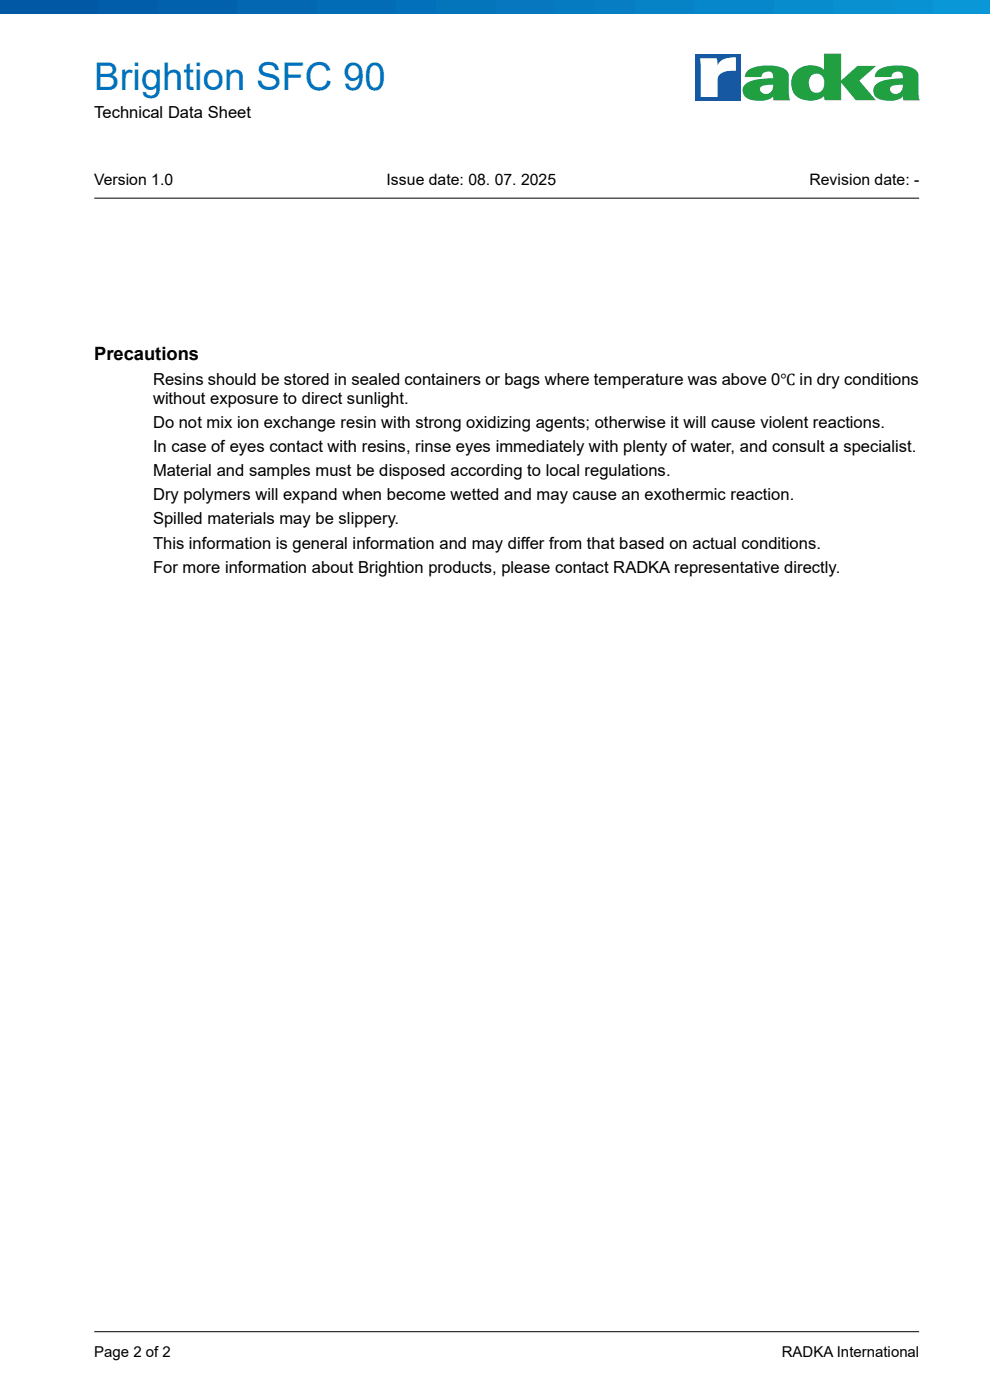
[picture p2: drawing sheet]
<svg xmlns="http://www.w3.org/2000/svg" width="210mm" height="297mm" viewBox="0 0 210 297" stroke-linecap="round" stroke-linejoin="round" font-family="sans-serif">
<defs><g id="words">
<text font-size="8.1" fill="#0070c0" x="20" y="19">Brightion SFC 90</text>
<text font-size="3.9" x="20" y="76.4">Precautions</text>
<g font-size="3.5">
<text x="20" y="25.1">Technical Data Sheet</text>
<text x="32.5" y="81.6">Resins should be stored in sealed containers or bags where temperature was above 0℃ in dry conditions</text>
<text x="32.5" y="85.7">without exposure to direct sunlight.</text>
<text x="32.5" y="90.8">Do not mix ion exchange resin with strong oxidizing agents; otherwise it will cause violent reactions.</text>
<text x="32.5" y="95.9">In case of eyes contact with resins, rinse eyes immediately with plenty of water, and consult a specialist.</text>
<text x="32.5" y="101.1">Material and samples must be disposed according to local regulations.</text>
<text x="32.5" y="106.2">Dry polymers will expand when become wetted and may cause an exothermic reaction.</text>
<text x="32.5" y="111.3">Spilled materials may be slippery.</text>
<text x="32.5" y="116.4">This information is general information and may differ from that based on actual conditions.</text>
<text x="32.5" y="121.5">For more information about Brightion products, please contact RADKA representative directly.</text>
</g>
<g font-size="3.3">
<text x="20" y="39.2">Version 1.0</text>
<text x="82" y="39.2">Issue date: 08. 07. 2025</text>
<text x="171.7" y="39.2">Revision date: -</text>
</g>
<g font-size="3.2">
<text x="20" y="288">Page 2 of 2</text>
<text x="165.9" y="288">RADKA International</text>
</g>
</g></defs>
<path d="M0 0h6.1v2.9h-6.1z" fill="#0054a2"/>
<path d="M4 0h6.3v2.9h-6.3z" fill="#0055a3"/>
<path d="M8.2 0h6.3v2.9h-6.3z" fill="#0057a4"/>
<path d="M12.4 0h6.3v2.9h-6.3z" fill="#0158a5"/>
<path d="M16.6 0h6.4v2.9h-6.4z" fill="#015aa6"/>
<path d="M20.8 0h6.4v2.9h-6.4z" fill="#015ba8"/>
<path d="M25.1 0h6.3v2.9h-6.3z" fill="#015ca9"/>
<path d="M29.3 0h6.3v2.9h-6.3z" fill="#015eaa"/>
<path d="M33.5 0h6.3v2.9h-6.3z" fill="#015fab"/>
<path d="M37.7 0h6.3v2.9h-6.3z" fill="#0260ac"/>
<path d="M41.9 0h6.4v2.9h-6.4z" fill="#0262ad"/>
<path d="M46.1 0h6.4v2.9h-6.4z" fill="#0263ae"/>
<path d="M50.3 0h6.4v2.9h-6.4z" fill="#0265af"/>
<path d="M54.6 0h6.3v2.9h-6.3z" fill="#0266b0"/>
<path d="M58.8 0h6.3v2.9h-6.3z" fill="#0367b1"/>
<path d="M63 0h6.3v2.9h-6.3z" fill="#0369b3"/>
<path d="M67.2 0h6.3v2.9h-6.3z" fill="#036ab4"/>
<path d="M71.4 0h6.4v2.9h-6.4z" fill="#036cb5"/>
<path d="M75.6 0h6.4v2.9h-6.4z" fill="#036db6"/>
<path d="M79.9 0h6.3v2.9h-6.3z" fill="#036eb7"/>
<path d="M84.1 0h6.3v2.9h-6.3z" fill="#0470b8"/>
<path d="M88.3 0h6.3v2.9h-6.3z" fill="#0471b9"/>
<path d="M92.5 0h6.3v2.9h-6.3z" fill="#0473ba"/>
<path d="M96.7 0h6.3v2.9h-6.3z" fill="#0474bb"/>
<path d="M100.9 0h6.4v2.9h-6.4z" fill="#0475bc"/>
<path d="M105.2 0h6.3v2.9h-6.3z" fill="#0577be"/>
<path d="M109.4 0h6.3v2.9h-6.3z" fill="#0578bf"/>
<path d="M113.6 0h6.3v2.9h-6.3z" fill="#0579c0"/>
<path d="M117.8 0h6.3v2.9h-6.3z" fill="#057bc1"/>
<path d="M122 0h6.3v2.9h-6.3z" fill="#057cc2"/>
<path d="M126.2 0h6.4v2.9h-6.4z" fill="#067ec3"/>
<path d="M130.5 0h6.3v2.9h-6.3z" fill="#067fc4"/>
<path d="M134.7 0h6.3v2.9h-6.3z" fill="#0680c5"/>
<path d="M138.9 0h6.3v2.9h-6.3z" fill="#0682c6"/>
<path d="M143.1 0h6.3v2.9h-6.3z" fill="#0683c7"/>
<path d="M147.3 0h6.3v2.9h-6.3z" fill="#0685c9"/>
<path d="M151.5 0h6.3v2.9h-6.3z" fill="#0786ca"/>
<path d="M155.7 0h6.4v2.9h-6.4z" fill="#0787cb"/>
<path d="M160 0h6.3v2.9h-6.3z" fill="#0789cc"/>
<path d="M164.2 0h6.3v2.9h-6.3z" fill="#078acd"/>
<path d="M168.4 0h6.3v2.9h-6.3z" fill="#078cce"/>
<path d="M172.6 0h6.3v2.9h-6.3z" fill="#088dcf"/>
<path d="M176.8 0h6.3v2.9h-6.3z" fill="#088ed0"/>
<path d="M181 0h6.4v2.9h-6.4z" fill="#0890d1"/>
<path d="M185.3 0h6.3v2.9h-6.3z" fill="#0891d2"/>
<path d="M189.5 0h6.3v2.9h-6.3z" fill="#0892d4"/>
<path d="M193.7 0h6.3v2.9h-6.3z" fill="#0894d5"/>
<path d="M197.9 0h6.3v2.9h-6.3z" fill="#0995d6"/>
<path d="M202.1 0h6.3v2.9h-6.3z" fill="#0997d7"/>
<path d="M206.3 0h3.7v2.9h-3.7z" fill="#0998d8"/>
<path d="M20 42h175" fill="none" stroke="#000" stroke-width=".21"/>
<path d="M147.4 11.4h9.6v9.9h-9.6z" fill="#1758a3"/>
<path d="M189 18.4a1.07 1.07 0 0 0 .1 1.3 1.07 1.07 0 0 0 1.3 .2 1.75 1.75 0 0 0 1.1-1.9l-1.7 .1zM186 15.2a6.1 6.1 0 0 1 4.5-1.3h.9a3.7 3.7 0 0 1 3.3 1.6l.1 4.5 .3 1.3h-3.4l-.2-.8-.2 .2a5.1 5.1 0 0 1-5.5-.1 1.99 1.99 0 0 1 1.1-3.3l1.6-.4 3-.3a1.21 1.21 0 0 0-.7-1.4 1.21 1.21 0 0 0-1.5 .5l-.2 .6h-3.5l.1-.6zM161.4 18.4a1.09 1.09 0 0 0 .2 1.3 1.09 1.09 0 0 0 1.3 .2 1.72 1.72 0 0 0 1.1-1.9l-1.7 .1zM158.4 15.2a6.2 6.2 0 0 1 4.6-1.3h.8a3.8 3.8 0 0 1 3.4 1.6l.1 4.5 .3 1.3h-3.5l-.1-.8-.2 .2a5.4 5.4 0 0 1-5.6-.1 1.96 1.96 0 0 1-.6-2 1.96 1.96 0 0 1 1.6-1.4l1.7-.4 3.1-.2a1.12 1.12 0 0 0-.3-1.2 1.12 1.12 0 0 0-1.3-.2 1.16 1.16 0 0 0-.9 1.1h-3.5l.1-.6zM168.6 15.3a3.7 3.7 0 0 0-.4 4.1 3.7 3.7 0 0 0 3.6 2 3.6 3.6 0 0 0 3-1.1l.1 1h3.5v-3.8l3.1 3.8h4.3l-3.5-4.2 3.6-3.1h-4l-3.5 3.1v-5.7h-3.6v3.5a4.6 4.6 0 0 0-6.2 .4zM172 16.2a1.72 1.72 0 0 1 2.2-.3 1.72 1.72 0 0 1 .6 2.1 1.61 1.61 0 0 1-1.5 1.7 1.61 1.61 0 0 1-1.7-1.5 2.51 2.51 0 0 1 .4-2z" fill-rule="evenodd" fill="#20a041"/>
<path d="M148.5 12.4h3.5l.2 1.4a3.1 3.1 0 0 1 3.1-1.6h.8v2.8h-.8a2.91 2.91 0 0 0-3 1.4l-.1 4.2h-3.6v-7z" fill-rule="evenodd" fill="#fefefe"/>
<path d="M20 282.5h175" fill="none" stroke="#000" stroke-width=".21"/>
<use href="#words"/>
</svg>
